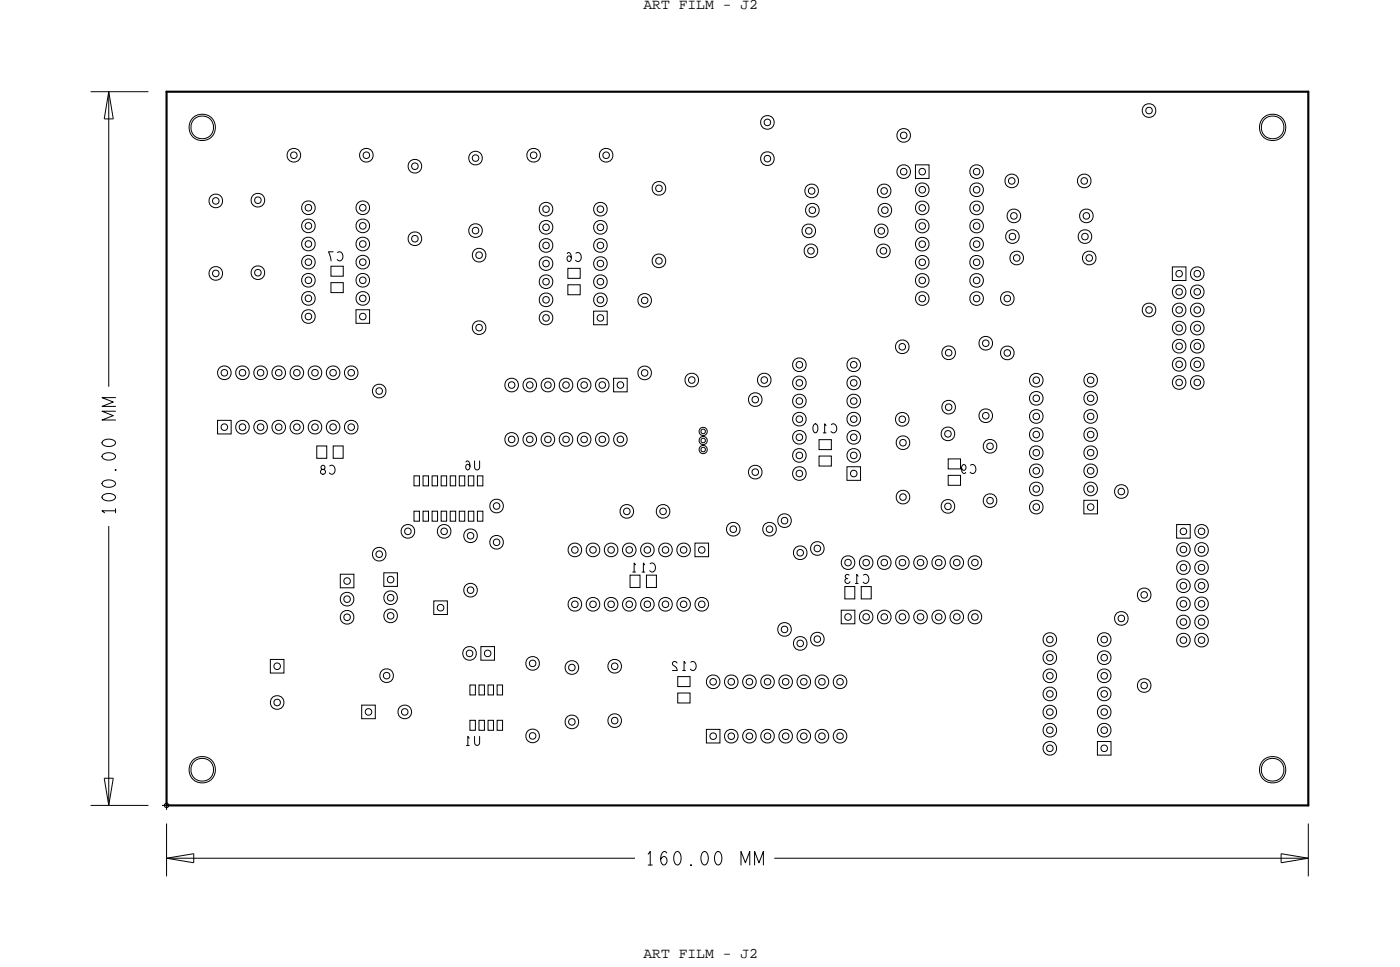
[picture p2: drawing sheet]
<svg xmlns="http://www.w3.org/2000/svg" width="196mm" height="135mm" viewBox="0 0 196 135" stroke-linecap="round" stroke-linejoin="round" font-family="sans-serif">
<defs><g id="words">
<g font-size="3.2">
<text x="16.2" y="72.3" transform="rotate(-90 16.2 72.3)">100.00 MM</text>
<text x="90.4" y="121.2">160.00 MM</text>
</g>
<g font-size="2.2">
<text x="48.1" y="35.3" transform="rotate(-180 48.1 35.3)">C7</text>
<text x="81.5" y="35.4" transform="rotate(-180 81.5 35.4)">C6</text>
<text x="117.3" y="59.4" transform="rotate(-180 117.3 59.4)">C10</text>
<text x="47" y="65.2" transform="rotate(-180 47 65.2)">C8</text>
<text x="67.3" y="64.6" transform="rotate(-180 67.3 64.6)">U6</text>
<text x="136.8" y="65.1" transform="rotate(-180 136.8 65.1)">C9</text>
<text x="91.9" y="78.9" transform="rotate(-180 91.9 78.9)">C11</text>
<text x="121.8" y="80.5" transform="rotate(-180 121.8 80.5)">C13</text>
<text x="97.6" y="92.7" transform="rotate(-180 97.6 92.7)">C12</text>
<text x="67.3" y="103.2" transform="rotate(-180 67.3 103.2)">U1</text>
</g>
<g font-size="2.1">
<text x="90.2" y="1.2">ART FILM - J2</text>
<text x="90.2" y="134.3">ART FILM - J2</text>
</g>
</g></defs>
<!-- layer: Board Outline -->
<g fill="none" stroke="#000" stroke-width=".14">
<path d="M12.7 12.9h8.1zM14.6 16.7h1.3zM15.2 12.9l-.6 3.8zM15.2 12.9v41.3zM15.2 12.9l.7 3.8zM15.2 73.7v39.2zM12.7 112.9h8.1zM14.6 109l.6 3.9zM14.6 109h1.3zM15.9 109l-.7 3.9zM23.3 115.4v7.4zM27.1 119.6v1.3z"/>
<path d="M179.5 119.6l3.8 .7zM179.5 119.6v1.3zM183.3 115.4v7.4zM23.3 120.3h65.7zM23.3 120.3l3.8 .6zM23.3 120.3l3.8-.7zM108.5 120.3h74.8zM179.5 120.9l3.8-.6z"/>
</g>
<path d="M23.3 12.9v100zM23.3 12.9h160zM183.3 12.8v100.1zM23.3 112.9h160z" fill="none" stroke="#000" stroke-width=".3"/>
<!-- layer: Nets -->
<g fill="none" stroke="#000" stroke-width=".14">
<path d="M46.4 37.3h1.7v1.4h-1.7zM46.4 39.6h1.7v1.4h-1.7zM79.6 39.9h1.7v1.4h-1.7zM79.6 37.6h1.7v1.4h-1.7zM128.3 23.1h1.9v1.9h-1.9zM164.3 37.4h1.9v1.9h-1.9zM30.5 58.9h1.9v1.9h-1.9zM49.9 43.4h1.9v1.9h-1.9zM83.2 43.6h1.9v1.9h-1.9zM86 53h1.9v1.9h-1.9zM44.4 62.5h1.4v1.7h-1.4zM46.7 62.5h1.4v1.7h-1.4z"/>
<path d="M58 66.7h.8v1.4h-.8zM58 71.6h.8v1.4h-.8zM59.3 66.7h.7v1.4h-.7zM59.3 71.6h.7v1.4h-.7zM60.6 71.6h.7v1.4h-.7zM60.6 66.7h.7v1.4h-.7zM61.8 66.7h.8v1.4h-.8zM61.8 71.6h.8v1.4h-.8zM63.1 66.7h.8v1.4h-.8zM63.1 71.6h.8v1.4h-.8zM64.4 66.7h.7v1.4h-.7zM64.4 71.6h.7v1.4h-.7z"/>
<path d="M65.6 66.7h.8v1.4h-.8zM65.6 71.6h.8v1.4h-.8zM66.9 71.6h.8v1.4h-.8zM66.9 66.7h.8v1.4h-.8zM97.4 76.1h1.9v1.9h-1.9zM98.3 60.2l.2-.1 .3 .1 .1 .3-.1 .2-.3 .1-.2-.1-.1-.2zM98.3 61.5l.2-.1 .3 .1 .1 .2-.1 .2-.3 .1-.2-.1-.1-.2zM98.3 62.8l.2-.1 .3 .1 .1 .2-.1 .2-.3 .1-.2-.1-.1-.2zM114.8 61.6h1.7v1.4h-1.7zM114.8 63.9h1.7v1.4h-1.7zM118.7 65.4h1.9v1.9h-1.9zM132.9 64.3h1.7v1.4h-1.7z"/>
<path d="M132.9 66.6h1.7v1.4h-1.7zM151.9 70.1h1.9v1.9h-1.9zM164.9 73.5h1.9v1.9h-1.9zM37.9 92.4h1.9v1.9h-1.9zM47.7 80.5h1.9v1.9h-1.9zM50.7 98.8h1.9v1.9h-1.9zM53.8 80.3h1.9v1.9h-1.9zM60.8 84.2h1.9v1.9h-1.9zM65.9 96h.7v1.4h-.7zM67.1 96h.8v1.4h-.8zM67.4 90.6h1.9v1.9h-1.9zM68.4 96h.8v1.4h-.8z"/>
<path d="M69.7 96h.7v1.4h-.7zM88.3 80.6h1.4v1.7h-1.4zM90.6 80.6h1.4v1.7h-1.4zM95 94.8h1.7v1.4h-1.7zM95 97.1h1.7v1.4h-1.7zM117.9 85.5h1.9v1.9h-1.9zM118.4 82.2h1.4v1.7h-1.4zM120.7 82.2h1.4v1.7h-1.4zM65.9 100.9h.7v1.4h-.7zM67.1 100.9h.8v1.4h-.8zM68.4 100.9h.8v1.4h-.8zM69.7 100.9h.7v1.4h-.7z"/>
<path d="M99 102.2h1.9v1.9h-1.9zM153.8 103.9h1.9v1.9h-1.9z"/>
<circle cx="28.3" cy="17.9" r="1.86"/>
<circle cx="28.3" cy="17.9" r="1.6"/>
<circle cx="107.5" cy="17.2" r=".96"/>
<circle cx="107.5" cy="17.2" r=".46"/>
<circle cx="126.6" cy="19" r=".96"/>
<circle cx="126.6" cy="19" r=".46"/>
<circle cx="161" cy="15.5" r=".96"/>
<circle cx="161" cy="15.5" r=".46"/>
<circle cx="178.3" cy="17.9" r="1.6"/>
<circle cx="178.3" cy="17.9" r="1.86"/>
<circle cx="30.2" cy="38.3" r=".96"/>
<circle cx="30.2" cy="28.2" r=".96"/>
<circle cx="30.2" cy="38.3" r=".46"/>
<circle cx="30.2" cy="28.2" r=".46"/>
<circle cx="36.1" cy="28.1" r=".96"/>
<circle cx="36.1" cy="38.2" r=".96"/>
<circle cx="36.1" cy="38.2" r=".46"/>
<circle cx="36.1" cy="28.1" r=".46"/>
<circle cx="41.2" cy="21.8" r=".96"/>
<circle cx="41.2" cy="21.8" r=".46"/>
<circle cx="43.2" cy="36.7" r=".96"/>
<circle cx="43.2" cy="34.2" r=".96"/>
<circle cx="43.2" cy="29.1" r=".96"/>
<circle cx="43.2" cy="31.7" r=".96"/>
<circle cx="43.2" cy="39.3" r=".96"/>
<circle cx="43.2" cy="36.7" r=".46"/>
<circle cx="43.2" cy="39.3" r=".46"/>
<circle cx="43.2" cy="29.1" r=".46"/>
<circle cx="43.2" cy="31.7" r=".46"/>
<circle cx="43.2" cy="34.2" r=".46"/>
<circle cx="50.8" cy="29.1" r=".96"/>
<circle cx="50.8" cy="39.3" r=".96"/>
<circle cx="50.8" cy="31.7" r=".96"/>
<circle cx="50.8" cy="34.2" r=".96"/>
<circle cx="50.8" cy="36.7" r=".96"/>
<circle cx="50.8" cy="29.1" r=".46"/>
<circle cx="50.8" cy="31.7" r=".46"/>
<circle cx="50.8" cy="34.2" r=".46"/>
<circle cx="50.8" cy="36.7" r=".46"/>
<circle cx="50.8" cy="39.3" r=".46"/>
<circle cx="51.3" cy="21.8" r=".96"/>
<circle cx="51.3" cy="21.8" r=".46"/>
<circle cx="58.1" cy="23.3" r=".96"/>
<circle cx="58.1" cy="33.5" r=".96"/>
<circle cx="58.1" cy="23.3" r=".46"/>
<circle cx="58.1" cy="33.5" r=".46"/>
<circle cx="66.6" cy="22.2" r=".96"/>
<circle cx="66.6" cy="32.3" r=".96"/>
<circle cx="66.6" cy="32.3" r=".46"/>
<circle cx="66.6" cy="22.2" r=".46"/>
<circle cx="67.1" cy="35.8" r=".96"/>
<circle cx="67.1" cy="35.8" r=".46"/>
<circle cx="74.8" cy="21.8" r=".96"/>
<circle cx="74.8" cy="21.8" r=".46"/>
<circle cx="76.5" cy="34.4" r=".96"/>
<circle cx="76.5" cy="36.9" r=".96"/>
<circle cx="76.5" cy="39.5" r=".96"/>
<circle cx="76.5" cy="31.9" r=".96"/>
<circle cx="76.5" cy="29.3" r=".96"/>
<circle cx="76.5" cy="29.3" r=".46"/>
<circle cx="76.5" cy="39.5" r=".46"/>
<circle cx="76.5" cy="36.9" r=".46"/>
<circle cx="76.5" cy="31.9" r=".46"/>
<circle cx="76.5" cy="34.4" r=".46"/>
<circle cx="84.1" cy="39.5" r=".96"/>
<circle cx="84.1" cy="34.4" r=".96"/>
<circle cx="84.1" cy="36.9" r=".96"/>
<circle cx="84.1" cy="29.3" r=".96"/>
<circle cx="84.1" cy="31.9" r=".96"/>
<circle cx="84.1" cy="39.5" r=".46"/>
<circle cx="84.1" cy="29.3" r=".46"/>
<circle cx="84.1" cy="31.9" r=".46"/>
<circle cx="84.1" cy="34.4" r=".46"/>
<circle cx="84.1" cy="36.9" r=".46"/>
<circle cx="84.9" cy="21.8" r=".96"/>
<circle cx="84.9" cy="21.8" r=".46"/>
<circle cx="92.3" cy="36.6" r=".96"/>
<circle cx="92.3" cy="26.4" r=".96"/>
<circle cx="92.3" cy="26.4" r=".46"/>
<circle cx="92.3" cy="36.6" r=".46"/>
<circle cx="107.5" cy="22.2" r=".96"/>
<circle cx="107.5" cy="22.2" r=".46"/>
<circle cx="113.3" cy="32.4" r=".96"/>
<circle cx="113.3" cy="32.4" r=".46"/>
<circle cx="113.6" cy="35.2" r=".96"/>
<circle cx="113.6" cy="35.2" r=".46"/>
<circle cx="113.7" cy="26.8" r=".96"/>
<circle cx="113.7" cy="26.8" r=".46"/>
<circle cx="113.8" cy="29.5" r=".96"/>
<circle cx="113.8" cy="29.5" r=".46"/>
<circle cx="123.5" cy="32.4" r=".96"/>
<circle cx="123.5" cy="32.4" r=".46"/>
<circle cx="123.8" cy="35.2" r=".96"/>
<circle cx="123.8" cy="35.2" r=".46"/>
<circle cx="123.9" cy="26.8" r=".96"/>
<circle cx="123.9" cy="26.8" r=".46"/>
<circle cx="124" cy="29.5" r=".96"/>
<circle cx="124" cy="29.5" r=".46"/>
<circle cx="126.6" cy="24.1" r=".96"/>
<circle cx="126.6" cy="24.1" r=".46"/>
<circle cx="129.2" cy="39.3" r=".96"/>
<circle cx="129.2" cy="31.7" r=".96"/>
<circle cx="129.2" cy="26.6" r=".96"/>
<circle cx="129.2" cy="36.8" r=".96"/>
<circle cx="129.2" cy="34.2" r=".96"/>
<circle cx="129.2" cy="29.1" r=".96"/>
<circle cx="129.2" cy="36.8" r=".46"/>
<circle cx="129.2" cy="34.2" r=".46"/>
<circle cx="129.2" cy="29.1" r=".46"/>
<circle cx="129.2" cy="39.3" r=".46"/>
<circle cx="129.2" cy="31.7" r=".46"/>
<circle cx="129.2" cy="26.6" r=".46"/>
<circle cx="129.2" cy="24.1" r=".46"/>
<circle cx="136.9" cy="39.3" r=".96"/>
<circle cx="136.9" cy="31.7" r=".96"/>
<circle cx="136.9" cy="36.8" r=".96"/>
<circle cx="136.9" cy="26.6" r=".96"/>
<circle cx="136.9" cy="29.1" r=".96"/>
<circle cx="136.9" cy="34.2" r=".96"/>
<circle cx="136.9" cy="24.1" r=".96"/>
<circle cx="136.9" cy="36.8" r=".46"/>
<circle cx="136.9" cy="39.3" r=".46"/>
<circle cx="136.9" cy="29.1" r=".46"/>
<circle cx="136.9" cy="31.7" r=".46"/>
<circle cx="136.9" cy="26.6" r=".46"/>
<circle cx="136.9" cy="24.1" r=".46"/>
<circle cx="136.9" cy="34.2" r=".46"/>
<circle cx="141.8" cy="25.4" r=".96"/>
<circle cx="141.8" cy="25.4" r=".46"/>
<circle cx="141.9" cy="33.2" r=".96"/>
<circle cx="141.9" cy="33.2" r=".46"/>
<circle cx="142.1" cy="30.3" r=".96"/>
<circle cx="142.1" cy="30.3" r=".46"/>
<circle cx="142.5" cy="36.2" r=".96"/>
<circle cx="142.5" cy="36.2" r=".46"/>
<circle cx="151.9" cy="25.4" r=".96"/>
<circle cx="151.9" cy="25.4" r=".46"/>
<circle cx="152" cy="33.2" r=".96"/>
<circle cx="152" cy="33.2" r=".46"/>
<circle cx="152.2" cy="30.3" r=".96"/>
<circle cx="152.2" cy="30.3" r=".46"/>
<circle cx="152.6" cy="36.2" r=".96"/>
<circle cx="152.6" cy="36.2" r=".46"/>
<circle cx="165.2" cy="38.4" r=".46"/>
<circle cx="167.8" cy="38.4" r=".96"/>
<circle cx="167.8" cy="38.4" r=".46"/>
<circle cx="31.4" cy="52.2" r=".96"/>
<circle cx="31.4" cy="52.2" r=".46"/>
<circle cx="31.4" cy="59.9" r=".46"/>
<circle cx="34" cy="52.2" r=".96"/>
<circle cx="34" cy="59.9" r=".96"/>
<circle cx="34" cy="52.2" r=".46"/>
<circle cx="34" cy="59.9" r=".46"/>
<circle cx="36.5" cy="52.2" r=".96"/>
<circle cx="36.5" cy="59.9" r=".96"/>
<circle cx="36.5" cy="59.9" r=".46"/>
<circle cx="36.5" cy="52.2" r=".46"/>
<circle cx="39.1" cy="59.9" r=".96"/>
<circle cx="39.1" cy="52.2" r=".96"/>
<circle cx="39.1" cy="52.2" r=".46"/>
<circle cx="39.1" cy="59.9" r=".46"/>
<circle cx="41.6" cy="59.9" r=".96"/>
<circle cx="41.6" cy="52.2" r=".96"/>
<circle cx="41.6" cy="59.9" r=".46"/>
<circle cx="41.6" cy="52.2" r=".46"/>
<circle cx="43.2" cy="41.8" r=".96"/>
<circle cx="43.2" cy="44.4" r=".96"/>
<circle cx="43.2" cy="41.8" r=".46"/>
<circle cx="43.2" cy="44.4" r=".46"/>
<circle cx="44.1" cy="52.2" r=".96"/>
<circle cx="44.1" cy="59.9" r=".96"/>
<circle cx="44.1" cy="59.9" r=".46"/>
<circle cx="44.1" cy="52.2" r=".46"/>
<circle cx="46.7" cy="59.9" r=".96"/>
<circle cx="46.7" cy="52.2" r=".96"/>
<circle cx="46.7" cy="52.2" r=".46"/>
<circle cx="46.7" cy="59.9" r=".46"/>
<circle cx="49.2" cy="59.9" r=".96"/>
<circle cx="49.2" cy="52.2" r=".96"/>
<circle cx="49.2" cy="59.9" r=".46"/>
<circle cx="49.2" cy="52.2" r=".46"/>
<circle cx="50.8" cy="41.8" r=".96"/>
<circle cx="50.8" cy="44.4" r=".46"/>
<circle cx="50.8" cy="41.8" r=".46"/>
<circle cx="53.1" cy="54.8" r=".96"/>
<circle cx="53.1" cy="54.8" r=".46"/>
<circle cx="67.1" cy="45.9" r=".96"/>
<circle cx="67.1" cy="45.9" r=".46"/>
<circle cx="71.7" cy="54" r=".96"/>
<circle cx="71.7" cy="54" r=".46"/>
<circle cx="74.2" cy="54" r=".96"/>
<circle cx="74.2" cy="54" r=".46"/>
<circle cx="76.5" cy="44.6" r=".96"/>
<circle cx="76.5" cy="42" r=".96"/>
<circle cx="76.5" cy="42" r=".46"/>
<circle cx="76.5" cy="44.6" r=".46"/>
<circle cx="76.8" cy="54" r=".96"/>
<circle cx="76.8" cy="54" r=".46"/>
<circle cx="79.3" cy="54" r=".96"/>
<circle cx="79.3" cy="54" r=".46"/>
<circle cx="81.9" cy="54" r=".96"/>
<circle cx="81.9" cy="54" r=".46"/>
<circle cx="84.1" cy="42" r=".96"/>
<circle cx="84.1" cy="44.6" r=".46"/>
<circle cx="84.1" cy="42" r=".46"/>
<circle cx="84.4" cy="54" r=".96"/>
<circle cx="84.4" cy="54" r=".46"/>
<circle cx="86.9" cy="54" r=".46"/>
<circle cx="90.3" cy="42.1" r=".96"/>
<circle cx="90.3" cy="52.3" r=".96"/>
<circle cx="90.3" cy="52.3" r=".46"/>
<circle cx="90.3" cy="42.1" r=".46"/>
<circle cx="96.9" cy="53.3" r=".96"/>
<circle cx="96.9" cy="53.3" r=".46"/>
<circle cx="105.8" cy="56" r=".96"/>
<circle cx="105.8" cy="56" r=".46"/>
<circle cx="107.1" cy="53.3" r=".96"/>
<circle cx="107.1" cy="53.3" r=".46"/>
<circle cx="112" cy="58.7" r=".96"/>
<circle cx="112" cy="53.7" r=".96"/>
<circle cx="112" cy="51.1" r=".96"/>
<circle cx="112" cy="56.2" r=".96"/>
<circle cx="112" cy="58.7" r=".46"/>
<circle cx="112" cy="53.7" r=".46"/>
<circle cx="112" cy="56.2" r=".46"/>
<circle cx="112" cy="51.1" r=".46"/>
<circle cx="119.6" cy="56.2" r=".96"/>
<circle cx="119.6" cy="53.7" r=".96"/>
<circle cx="119.6" cy="58.7" r=".96"/>
<circle cx="119.6" cy="51.1" r=".96"/>
<circle cx="119.6" cy="53.7" r=".46"/>
<circle cx="119.6" cy="51.1" r=".46"/>
<circle cx="119.6" cy="56.2" r=".46"/>
<circle cx="119.6" cy="58.7" r=".46"/>
<circle cx="126.4" cy="58.8" r=".96"/>
<circle cx="126.4" cy="48.6" r=".96"/>
<circle cx="126.4" cy="48.6" r=".46"/>
<circle cx="126.4" cy="58.8" r=".46"/>
<circle cx="129.2" cy="41.8" r=".96"/>
<circle cx="129.2" cy="41.8" r=".46"/>
<circle cx="132.9" cy="57.1" r=".96"/>
<circle cx="132.9" cy="49.4" r=".96"/>
<circle cx="132.9" cy="49.4" r=".46"/>
<circle cx="132.9" cy="57.1" r=".46"/>
<circle cx="136.9" cy="41.8" r=".96"/>
<circle cx="136.9" cy="41.8" r=".46"/>
<circle cx="138.1" cy="48.1" r=".96"/>
<circle cx="138.1" cy="58.3" r=".96"/>
<circle cx="138.1" cy="58.3" r=".46"/>
<circle cx="138.1" cy="48.1" r=".46"/>
<circle cx="141.2" cy="41.8" r=".96"/>
<circle cx="141.2" cy="49.5" r=".96"/>
<circle cx="141.2" cy="41.8" r=".46"/>
<circle cx="141.2" cy="49.5" r=".46"/>
<circle cx="145.2" cy="53.3" r=".96"/>
<circle cx="145.2" cy="58.4" r=".96"/>
<circle cx="145.2" cy="55.8" r=".96"/>
<circle cx="145.2" cy="58.4" r=".46"/>
<circle cx="145.2" cy="55.8" r=".46"/>
<circle cx="145.2" cy="53.3" r=".46"/>
<circle cx="152.8" cy="58.4" r=".96"/>
<circle cx="152.8" cy="53.3" r=".96"/>
<circle cx="152.8" cy="55.8" r=".96"/>
<circle cx="152.8" cy="53.3" r=".46"/>
<circle cx="152.8" cy="58.4" r=".46"/>
<circle cx="152.8" cy="55.8" r=".46"/>
<circle cx="161" cy="43.4" r=".96"/>
<circle cx="161" cy="43.4" r=".46"/>
<circle cx="165.2" cy="53.6" r=".96"/>
<circle cx="165.2" cy="48.5" r=".96"/>
<circle cx="165.2" cy="43.4" r=".96"/>
<circle cx="165.2" cy="40.9" r=".96"/>
<circle cx="165.2" cy="51.1" r=".96"/>
<circle cx="165.2" cy="46" r=".96"/>
<circle cx="165.2" cy="53.6" r=".46"/>
<circle cx="165.2" cy="48.5" r=".46"/>
<circle cx="165.2" cy="43.4" r=".46"/>
<circle cx="165.2" cy="51.1" r=".46"/>
<circle cx="165.2" cy="40.9" r=".46"/>
<circle cx="165.2" cy="46" r=".46"/>
<circle cx="167.8" cy="53.6" r=".96"/>
<circle cx="167.8" cy="40.9" r=".96"/>
<circle cx="167.8" cy="48.5" r=".96"/>
<circle cx="167.8" cy="43.4" r=".96"/>
<circle cx="167.8" cy="51.1" r=".96"/>
<circle cx="167.8" cy="46" r=".96"/>
<circle cx="167.8" cy="46" r=".46"/>
<circle cx="167.8" cy="51.1" r=".46"/>
<circle cx="167.8" cy="53.6" r=".46"/>
<circle cx="167.8" cy="43.4" r=".46"/>
<circle cx="167.8" cy="48.5" r=".46"/>
<circle cx="167.8" cy="40.9" r=".46"/>
<circle cx="53.1" cy="77.7" r=".96"/>
<circle cx="53.1" cy="77.7" r=".46"/>
<circle cx="57.2" cy="74.5" r=".96"/>
<circle cx="57.2" cy="74.5" r=".46"/>
<circle cx="62.2" cy="74.5" r=".96"/>
<circle cx="62.2" cy="74.5" r=".46"/>
<circle cx="65.9" cy="75.1" r=".96"/>
<circle cx="65.9" cy="75.1" r=".46"/>
<circle cx="69.6" cy="70.9" r=".96"/>
<circle cx="69.6" cy="76" r=".96"/>
<circle cx="69.6" cy="76" r=".46"/>
<circle cx="69.6" cy="70.9" r=".46"/>
<circle cx="71.7" cy="61.6" r=".96"/>
<circle cx="71.7" cy="61.6" r=".46"/>
<circle cx="74.2" cy="61.6" r=".96"/>
<circle cx="74.2" cy="61.6" r=".46"/>
<circle cx="76.8" cy="61.6" r=".96"/>
<circle cx="76.8" cy="61.6" r=".46"/>
<circle cx="79.3" cy="61.6" r=".96"/>
<circle cx="79.3" cy="61.6" r=".46"/>
<circle cx="80.6" cy="77.1" r=".96"/>
<circle cx="80.6" cy="77.1" r=".46"/>
<circle cx="81.9" cy="61.6" r=".96"/>
<circle cx="81.9" cy="61.6" r=".46"/>
<circle cx="83.1" cy="77.1" r=".96"/>
<circle cx="83.1" cy="77.1" r=".46"/>
<circle cx="84.4" cy="61.6" r=".96"/>
<circle cx="84.4" cy="61.6" r=".46"/>
<circle cx="85.6" cy="77.1" r=".96"/>
<circle cx="85.6" cy="77.1" r=".46"/>
<circle cx="86.9" cy="61.6" r=".96"/>
<circle cx="86.9" cy="61.6" r=".46"/>
<circle cx="87.8" cy="71.7" r=".96"/>
<circle cx="87.8" cy="71.7" r=".46"/>
<circle cx="88.2" cy="77.1" r=".96"/>
<circle cx="88.2" cy="77.1" r=".46"/>
<circle cx="90.7" cy="77.1" r=".96"/>
<circle cx="90.7" cy="77.1" r=".46"/>
<circle cx="92.9" cy="71.7" r=".96"/>
<circle cx="92.9" cy="71.7" r=".46"/>
<circle cx="93.3" cy="77.1" r=".96"/>
<circle cx="93.3" cy="77.1" r=".46"/>
<circle cx="95.8" cy="77.1" r=".96"/>
<circle cx="95.8" cy="77.1" r=".46"/>
<circle cx="98.3" cy="77.1" r=".46"/>
<circle cx="98.5" cy="60.5" r=".58"/>
<circle cx="98.5" cy="61.7" r=".58"/>
<circle cx="98.5" cy="63" r=".58"/>
<circle cx="102.8" cy="74.2" r=".96"/>
<circle cx="102.8" cy="74.2" r=".46"/>
<circle cx="105.8" cy="66.2" r=".96"/>
<circle cx="105.8" cy="66.2" r=".46"/>
<circle cx="107.8" cy="74.2" r=".96"/>
<circle cx="107.8" cy="74.2" r=".46"/>
<circle cx="109.9" cy="73" r=".96"/>
<circle cx="109.9" cy="73" r=".46"/>
<circle cx="112" cy="61.3" r=".96"/>
<circle cx="112" cy="63.8" r=".96"/>
<circle cx="112" cy="66.4" r=".96"/>
<circle cx="112" cy="63.8" r=".46"/>
<circle cx="112" cy="66.4" r=".46"/>
<circle cx="112" cy="61.3" r=".46"/>
<circle cx="112.1" cy="77.5" r=".96"/>
<circle cx="112.1" cy="77.5" r=".46"/>
<circle cx="114.5" cy="76.9" r=".96"/>
<circle cx="114.5" cy="76.9" r=".46"/>
<circle cx="118.8" cy="78.8" r=".96"/>
<circle cx="118.8" cy="78.8" r=".46"/>
<circle cx="119.6" cy="63.8" r=".96"/>
<circle cx="119.6" cy="61.3" r=".96"/>
<circle cx="119.6" cy="61.3" r=".46"/>
<circle cx="119.6" cy="66.4" r=".46"/>
<circle cx="119.6" cy="63.8" r=".46"/>
<circle cx="121.4" cy="78.8" r=".96"/>
<circle cx="121.4" cy="78.8" r=".46"/>
<circle cx="123.9" cy="78.8" r=".96"/>
<circle cx="123.9" cy="78.8" r=".46"/>
<circle cx="126.5" cy="78.8" r=".96"/>
<circle cx="126.5" cy="78.8" r=".46"/>
<circle cx="126.5" cy="62" r=".96"/>
<circle cx="126.5" cy="69.7" r=".96"/>
<circle cx="126.5" cy="69.7" r=".46"/>
<circle cx="126.5" cy="62" r=".46"/>
<circle cx="129" cy="78.8" r=".96"/>
<circle cx="129" cy="78.8" r=".46"/>
<circle cx="131.5" cy="78.8" r=".96"/>
<circle cx="131.5" cy="78.8" r=".46"/>
<circle cx="132.8" cy="71" r=".96"/>
<circle cx="132.8" cy="60.8" r=".96"/>
<circle cx="132.8" cy="71" r=".46"/>
<circle cx="132.8" cy="60.8" r=".46"/>
<circle cx="134.1" cy="78.8" r=".96"/>
<circle cx="134.1" cy="78.8" r=".46"/>
<circle cx="136.6" cy="78.8" r=".96"/>
<circle cx="136.6" cy="78.8" r=".46"/>
<circle cx="138.7" cy="70.2" r=".96"/>
<circle cx="138.7" cy="62.5" r=".96"/>
<circle cx="138.7" cy="70.2" r=".46"/>
<circle cx="138.7" cy="62.5" r=".46"/>
<circle cx="145.2" cy="66" r=".96"/>
<circle cx="145.2" cy="71.1" r=".96"/>
<circle cx="145.2" cy="63.4" r=".96"/>
<circle cx="145.2" cy="60.9" r=".96"/>
<circle cx="145.2" cy="68.5" r=".96"/>
<circle cx="145.2" cy="68.5" r=".46"/>
<circle cx="145.2" cy="66" r=".46"/>
<circle cx="145.2" cy="63.4" r=".46"/>
<circle cx="145.2" cy="60.9" r=".46"/>
<circle cx="145.2" cy="71.1" r=".46"/>
<circle cx="152.8" cy="60.9" r=".96"/>
<circle cx="152.8" cy="68.5" r=".96"/>
<circle cx="152.8" cy="63.4" r=".96"/>
<circle cx="152.8" cy="66" r=".96"/>
<circle cx="152.8" cy="68.5" r=".46"/>
<circle cx="152.8" cy="60.9" r=".46"/>
<circle cx="152.8" cy="71.1" r=".46"/>
<circle cx="152.8" cy="63.4" r=".46"/>
<circle cx="152.8" cy="66" r=".46"/>
<circle cx="157.1" cy="68.9" r=".96"/>
<circle cx="157.1" cy="68.9" r=".46"/>
<circle cx="165.8" cy="77" r=".96"/>
<circle cx="165.8" cy="79.5" r=".96"/>
<circle cx="165.8" cy="77" r=".46"/>
<circle cx="165.8" cy="74.5" r=".46"/>
<circle cx="165.8" cy="79.5" r=".46"/>
<circle cx="168.4" cy="74.5" r=".96"/>
<circle cx="168.4" cy="77" r=".96"/>
<circle cx="168.4" cy="79.5" r=".96"/>
<circle cx="168.4" cy="79.5" r=".46"/>
<circle cx="168.4" cy="77" r=".46"/>
<circle cx="168.4" cy="74.5" r=".46"/>
<circle cx="38.8" cy="98.4" r=".96"/>
<circle cx="38.8" cy="98.4" r=".46"/>
<circle cx="38.8" cy="93.4" r=".46"/>
<circle cx="48.6" cy="84" r=".96"/>
<circle cx="48.6" cy="86.5" r=".96"/>
<circle cx="48.6" cy="81.4" r=".46"/>
<circle cx="48.6" cy="86.5" r=".46"/>
<circle cx="48.6" cy="84" r=".46"/>
<circle cx="51.6" cy="99.8" r=".46"/>
<circle cx="54.2" cy="94.7" r=".96"/>
<circle cx="54.2" cy="94.7" r=".46"/>
<circle cx="54.7" cy="83.8" r=".96"/>
<circle cx="54.7" cy="86.3" r=".96"/>
<circle cx="54.7" cy="83.8" r=".46"/>
<circle cx="54.7" cy="81.2" r=".46"/>
<circle cx="54.7" cy="86.3" r=".46"/>
<circle cx="56.7" cy="99.8" r=".96"/>
<circle cx="56.7" cy="99.8" r=".46"/>
<circle cx="61.7" cy="85.2" r=".46"/>
<circle cx="65.8" cy="91.6" r=".96"/>
<circle cx="65.8" cy="91.6" r=".46"/>
<circle cx="65.9" cy="82.7" r=".96"/>
<circle cx="65.9" cy="82.7" r=".46"/>
<circle cx="68.3" cy="91.6" r=".46"/>
<circle cx="74.6" cy="93" r=".96"/>
<circle cx="74.6" cy="93" r=".46"/>
<circle cx="80.1" cy="93.5" r=".96"/>
<circle cx="80.1" cy="93.5" r=".46"/>
<circle cx="80.6" cy="84.7" r=".96"/>
<circle cx="80.6" cy="84.7" r=".46"/>
<circle cx="83.1" cy="84.7" r=".96"/>
<circle cx="83.1" cy="84.7" r=".46"/>
<circle cx="85.6" cy="84.7" r=".96"/>
<circle cx="85.6" cy="84.7" r=".46"/>
<circle cx="86.1" cy="93.4" r=".96"/>
<circle cx="86.1" cy="93.4" r=".46"/>
<circle cx="88.2" cy="84.7" r=".96"/>
<circle cx="88.2" cy="84.7" r=".46"/>
<circle cx="90.7" cy="84.7" r=".96"/>
<circle cx="90.7" cy="84.7" r=".46"/>
<circle cx="93.3" cy="84.7" r=".96"/>
<circle cx="93.3" cy="84.7" r=".46"/>
<circle cx="95.8" cy="84.7" r=".96"/>
<circle cx="95.8" cy="84.7" r=".46"/>
<circle cx="98.3" cy="84.7" r=".96"/>
<circle cx="98.3" cy="84.7" r=".46"/>
<circle cx="99.9" cy="95.5" r=".96"/>
<circle cx="99.9" cy="95.5" r=".46"/>
<circle cx="102.5" cy="95.5" r=".96"/>
<circle cx="102.5" cy="95.5" r=".46"/>
<circle cx="105" cy="95.5" r=".96"/>
<circle cx="105" cy="95.5" r=".46"/>
<circle cx="107.6" cy="95.5" r=".96"/>
<circle cx="107.6" cy="95.5" r=".46"/>
<circle cx="109.9" cy="88.2" r=".96"/>
<circle cx="109.9" cy="88.2" r=".46"/>
<circle cx="110.1" cy="95.5" r=".96"/>
<circle cx="110.1" cy="95.5" r=".46"/>
<circle cx="112.1" cy="90.2" r=".96"/>
<circle cx="112.1" cy="90.2" r=".46"/>
<circle cx="112.6" cy="95.5" r=".96"/>
<circle cx="112.6" cy="95.5" r=".46"/>
<circle cx="114.5" cy="89.6" r=".96"/>
<circle cx="114.5" cy="89.6" r=".46"/>
<circle cx="115.2" cy="95.5" r=".96"/>
<circle cx="115.2" cy="95.5" r=".46"/>
<circle cx="117.7" cy="95.5" r=".96"/>
<circle cx="117.7" cy="95.5" r=".46"/>
<circle cx="118.8" cy="86.5" r=".46"/>
<circle cx="121.4" cy="86.5" r=".96"/>
<circle cx="121.4" cy="86.5" r=".46"/>
<circle cx="123.9" cy="86.5" r=".96"/>
<circle cx="123.9" cy="86.5" r=".46"/>
<circle cx="126.5" cy="86.5" r=".96"/>
<circle cx="126.5" cy="86.5" r=".46"/>
<circle cx="129" cy="86.5" r=".96"/>
<circle cx="129" cy="86.5" r=".46"/>
<circle cx="131.5" cy="86.5" r=".96"/>
<circle cx="131.5" cy="86.5" r=".46"/>
<circle cx="134.1" cy="86.5" r=".96"/>
<circle cx="134.1" cy="86.5" r=".46"/>
<circle cx="136.6" cy="86.5" r=".96"/>
<circle cx="136.6" cy="86.5" r=".46"/>
<circle cx="147.1" cy="89.6" r=".96"/>
<circle cx="147.1" cy="92.2" r=".96"/>
<circle cx="147.1" cy="94.7" r=".96"/>
<circle cx="147.1" cy="97.2" r=".96"/>
<circle cx="147.1" cy="99.8" r=".96"/>
<circle cx="147.1" cy="99.8" r=".46"/>
<circle cx="147.1" cy="92.2" r=".46"/>
<circle cx="147.1" cy="89.6" r=".46"/>
<circle cx="147.1" cy="94.7" r=".46"/>
<circle cx="147.1" cy="97.2" r=".46"/>
<circle cx="154.7" cy="97.2" r=".96"/>
<circle cx="154.7" cy="99.8" r=".96"/>
<circle cx="154.7" cy="92.2" r=".96"/>
<circle cx="154.7" cy="94.7" r=".96"/>
<circle cx="154.7" cy="89.6" r=".96"/>
<circle cx="154.7" cy="92.2" r=".46"/>
<circle cx="154.7" cy="99.8" r=".46"/>
<circle cx="154.7" cy="89.6" r=".46"/>
<circle cx="154.7" cy="94.7" r=".46"/>
<circle cx="154.7" cy="97.2" r=".46"/>
<circle cx="157.1" cy="86.7" r=".96"/>
<circle cx="157.1" cy="86.7" r=".46"/>
<circle cx="160.3" cy="96.1" r=".96"/>
<circle cx="160.3" cy="83.4" r=".96"/>
<circle cx="160.3" cy="83.4" r=".46"/>
<circle cx="160.3" cy="96.1" r=".46"/>
<circle cx="165.8" cy="82.1" r=".96"/>
<circle cx="165.8" cy="84.6" r=".96"/>
<circle cx="165.8" cy="89.7" r=".96"/>
<circle cx="165.8" cy="87.2" r=".96"/>
<circle cx="165.8" cy="87.2" r=".46"/>
<circle cx="165.8" cy="89.7" r=".46"/>
<circle cx="165.8" cy="82.1" r=".46"/>
<circle cx="165.8" cy="84.6" r=".46"/>
<circle cx="168.4" cy="84.6" r=".96"/>
<circle cx="168.4" cy="89.7" r=".96"/>
<circle cx="168.4" cy="82.1" r=".96"/>
<circle cx="168.4" cy="87.2" r=".96"/>
<circle cx="168.4" cy="84.6" r=".46"/>
<circle cx="168.4" cy="89.7" r=".46"/>
<circle cx="168.4" cy="87.2" r=".46"/>
<circle cx="168.4" cy="82.1" r=".46"/>
<circle cx="28.3" cy="107.9" r="1.86"/>
<circle cx="28.3" cy="107.9" r="1.6"/>
<circle cx="74.6" cy="103.1" r=".96"/>
<circle cx="74.6" cy="103.1" r=".46"/>
<circle cx="80.1" cy="101.2" r=".96"/>
<circle cx="80.1" cy="101.2" r=".46"/>
<circle cx="86.1" cy="101" r=".96"/>
<circle cx="86.1" cy="101" r=".46"/>
<circle cx="99.9" cy="103.2" r=".46"/>
<circle cx="102.5" cy="103.2" r=".96"/>
<circle cx="102.5" cy="103.2" r=".46"/>
<circle cx="105" cy="103.2" r=".96"/>
<circle cx="105" cy="103.2" r=".46"/>
<circle cx="107.6" cy="103.2" r=".96"/>
<circle cx="107.6" cy="103.2" r=".46"/>
<circle cx="110.1" cy="103.2" r=".96"/>
<circle cx="110.1" cy="103.2" r=".46"/>
<circle cx="112.6" cy="103.2" r=".96"/>
<circle cx="112.6" cy="103.2" r=".46"/>
<circle cx="115.2" cy="103.2" r=".96"/>
<circle cx="115.2" cy="103.2" r=".46"/>
<circle cx="117.7" cy="103.2" r=".96"/>
<circle cx="117.7" cy="103.2" r=".46"/>
<circle cx="147.1" cy="102.3" r=".96"/>
<circle cx="147.1" cy="104.9" r=".96"/>
<circle cx="147.1" cy="102.3" r=".46"/>
<circle cx="147.1" cy="104.9" r=".46"/>
<circle cx="154.7" cy="102.3" r=".96"/>
<circle cx="154.7" cy="104.9" r=".46"/>
<circle cx="154.7" cy="102.3" r=".46"/>
<circle cx="178.3" cy="107.9" r="1.6"/>
<circle cx="178.3" cy="107.9" r="1.86"/>
</g>
<!-- layer: Drawing Origin -->
<path d="M22.7 112.9h1.3M23.1 112.6l.2-.1 .3 .1v.3v.2l-.3 .1-.2-.1-.1-.2zM23.3 112.2v1.3" fill="none" stroke="#000" stroke-width=".14"/>
<use href="#words"/>
</svg>
